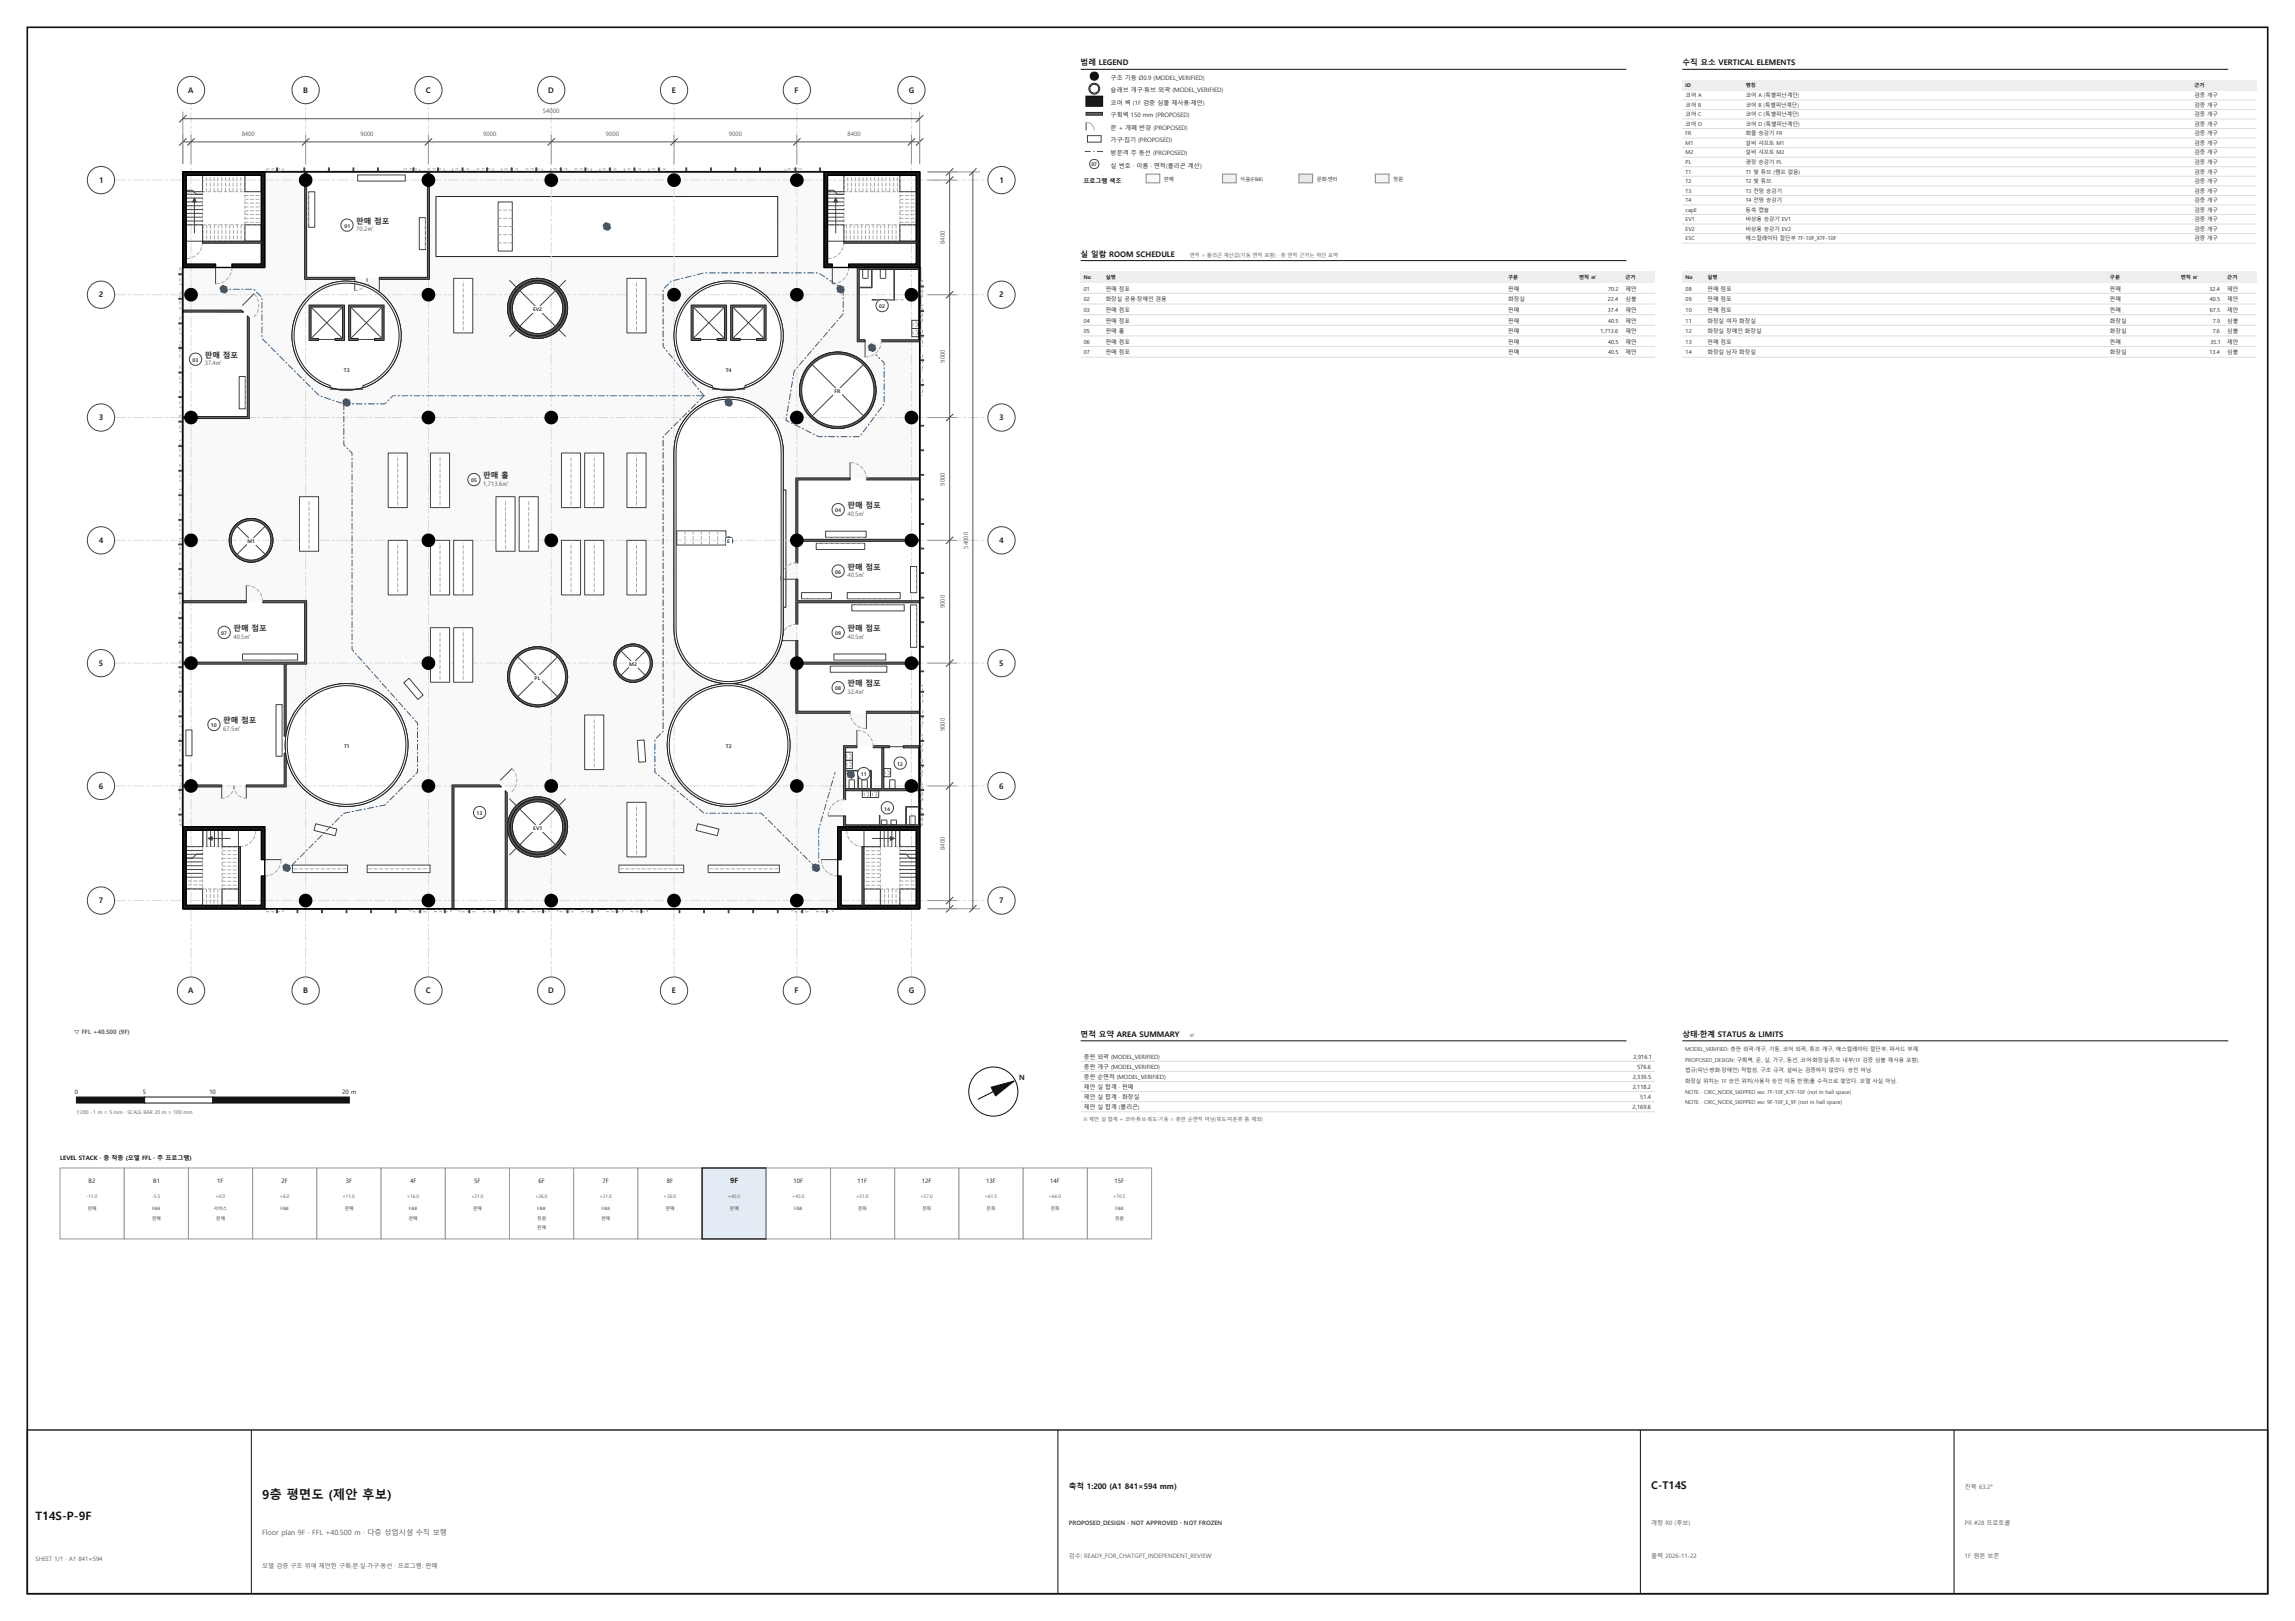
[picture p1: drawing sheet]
<svg xmlns="http://www.w3.org/2000/svg" width="841mm" height="594mm" viewBox="0 0 841 594" stroke-linecap="round" stroke-linejoin="round" font-family="sans-serif">
<defs><g id="words">
<text font-size="4.6" fill="#111" x="96.1" y="549.2">9층 평면도 (제안 후보)</text>
<text font-size="4.2" fill="#111" x="13" y="557">T14S-P-9F</text>
<text font-size="3.9" fill="#111" x="605.1" y="545.6">C-T14S</text>
<g font-size="2.8" fill="#111">
<text x="396" y="24">범례 LEGEND</text>
<text x="616.5" y="24">수직 요소 VERTICAL ELEMENTS</text>
<text x="396" y="94.1">실 일람 ROOM SCHEDULE</text>
<text x="396" y="380">면적 요약 AREA SUMMARY</text>
<text x="616.5" y="380">상태·한계 STATUS &amp; LIMITS</text>
<text x="391.7" y="545.6">축척 1:200 (A1 841×594 mm)</text>
</g>
<g font-size="2.8" fill="#222">
<text x="69" y="34">A</text>
<text x="111" y="34">B</text>
<text x="156.1" y="34">C</text>
<text x="200.9" y="34">D</text>
<text x="246.2" y="34">E</text>
<text x="291.2" y="34">F</text>
<text x="333" y="34">G</text>
<text x="36.3" y="67">1</text>
<text x="366.3" y="67">1</text>
<text x="130.5" y="82">판매 점포</text>
<text x="36.2" y="109">2</text>
<text x="366.2" y="109">2</text>
<text x="75" y="131.1">판매 점포</text>
<text x="36.2" y="154">3</text>
<text x="366.2" y="154">3</text>
<text x="177.1" y="175.2">판매 홀</text>
<text x="310.5" y="186.2">판매 점포</text>
<text x="36.2" y="199">4</text>
<text x="366.2" y="199">4</text>
<text x="310.5" y="208.7">판매 점포</text>
<text x="85.5" y="231.2">판매 점포</text>
<text x="310.5" y="231.2">판매 점포</text>
<text x="36.2" y="244">5</text>
<text x="366.2" y="244">5</text>
<text x="310.5" y="251.5">판매 점포</text>
<text x="81.8" y="265">판매 점포</text>
<text x="36.2" y="289">6</text>
<text x="366.2" y="289">6</text>
<text x="36.2" y="331">7</text>
<text x="366.2" y="331">7</text>
<text x="69" y="364">A</text>
<text x="111" y="364">B</text>
<text x="156.1" y="364">C</text>
<text x="200.9" y="364">D</text>
<text x="246.2" y="364">E</text>
<text x="291.2" y="364">F</text>
<text x="333" y="364">G</text>
</g>
<g font-size="2.6" fill="#111">
<text x="373.4" y="395.7">N</text>
<text x="267.6" y="433.5">9F</text>
</g>
<text font-size="2.6" fill="#555" x="96.1" y="562.4">Floor plan 9F · FFL +40.500 m · 다층 상업시설 수직 보행</text>
<g font-size="2.2" fill="#222">
<text x="407" y="29.2">구조 기둥 Ø0.9 (MODEL_VERIFIED)</text>
<text x="407" y="33.8">슬래브 개구·튜브 외곽 (MODEL_VERIFIED)</text>
<text x="407" y="38.4">코어 벽 (1F 검증 심볼 재사용·제안)</text>
<text x="407" y="43">구획벽 150 mm (PROPOSED)</text>
<text x="407" y="47.6">문 + 개폐 반경 (PROPOSED)</text>
<text x="407" y="52.2">가구·집기 (PROPOSED)</text>
<text x="407" y="56.8">방문객 주 동선 (PROPOSED)</text>
<text x="407" y="61.4">실 번호 · 이름 · 면적(폴리곤 계산)</text>
</g>
<g font-size="2.2" fill="#555">
<text x="198.9" y="41.5">54000</text>
<text x="88.6" y="50">8400</text>
<text x="132.1" y="50">9000</text>
<text x="177.1" y="50">9000</text>
<text x="222.1" y="50">9000</text>
<text x="267.1" y="50">9000</text>
<text x="310.6" y="50">8400</text>
<text x="130.5" y="84.8">70.2㎡</text>
<text x="346.3" y="89.4" transform="rotate(-90 346.3 89.4)">8400</text>
<text x="75" y="133.9">37.4㎡</text>
<text x="346.3" y="132.9" transform="rotate(-90 346.3 132.9)">9000</text>
<text x="177.1" y="178">1,713.6㎡</text>
<text x="346.3" y="177.9" transform="rotate(-90 346.3 177.9)">9000</text>
<text x="310.5" y="189">40.5㎡</text>
<text x="354.7" y="201.1" transform="rotate(-90 354.7 201.1)">54000</text>
<text x="310.5" y="211.5">40.5㎡</text>
<text x="346.3" y="222.9" transform="rotate(-90 346.3 222.9)">9000</text>
<text x="85.5" y="234">40.5㎡</text>
<text x="310.5" y="234">40.5㎡</text>
<text x="310.5" y="254.3">32.4㎡</text>
<text x="81.8" y="267.8">67.5㎡</text>
<text x="346.3" y="267.9" transform="rotate(-90 346.3 267.9)">9000</text>
<text x="346.3" y="311.4" transform="rotate(-90 346.3 311.4)">8400</text>
<text x="27" y="379">▽ FFL +40.500 (9F)</text>
<text x="720.1" y="545.6">진북 63.2°</text>
<text x="605.1" y="558.8">개정 R0 (후보)</text>
<text x="720.1" y="558.8">PR #28 프로토콜</text>
<text x="13" y="572">SHEET 1/1 · A1 841×594</text>
<text x="96.1" y="574.4">모델 검증 구조 위에 제안한 구획·문·실·가구·동선 · 프로그램: 판매</text>
<text x="391.7" y="570.8">검수: READY_FOR_CHATGPT_INDEPENDENT_REVIEW</text>
<text x="605.1" y="570.8">출력 2026-11-22</text>
<text x="720.1" y="570.8">1F 원본 보존</text>
</g>
<g font-size="2.2" fill="#111">
<text x="397" y="67">프로그램 색조</text>
<text x="27.4" y="400.8">0</text>
<text x="52.4" y="400.8">5</text>
<text x="76.7" y="400.8">10</text>
<text x="125.4" y="400.8">20 m</text>
<text x="22" y="425">LEVEL STACK · 층 적층 (모델 FFL · 주 프로그램)</text>
<text x="32.5" y="433.5">B2</text>
<text x="56.2" y="433.5">B1</text>
<text x="79.6" y="433.5">1F</text>
<text x="103.2" y="433.5">2F</text>
<text x="126.7" y="433.5">3F</text>
<text x="150.3" y="433.5">4F</text>
<text x="173.7" y="433.5">5F</text>
<text x="197.3" y="433.5">6F</text>
<text x="220.8" y="433.5">7F</text>
<text x="244.4" y="433.5">8F</text>
<text x="290.8" y="433.5">10F</text>
<text x="314.3" y="433.5">11F</text>
<text x="337.8" y="433.5">12F</text>
<text x="361.3" y="433.5">13F</text>
<text x="384.9" y="433.5">14F</text>
<text x="408.4" y="433.5">15F</text>
</g>
<text font-size="2.2" fill="#9b1c1c" x="391.7" y="558.8">PROPOSED_DESIGN · NOT APPROVED · NOT FROZEN</text>
<g font-size="2.1" fill="#222">
<text x="397.2" y="387.9">층판 외곽 (MODEL_VERIFIED)</text>
<text x="598.6" y="387.9">2,916.1</text>
<text x="397.2" y="391.6">층판 개구 (MODEL_VERIFIED)</text>
<text x="397.2" y="395.3">층판 순면적 (MODEL_VERIFIED)</text>
<text x="598.3" y="395.3">2,339.5</text>
<text x="599.9" y="391.6">576.6</text>
<text x="397.2" y="399">제안 실 합계 · 판매</text>
<text x="598.3" y="399">2,118.2</text>
<text x="397.2" y="402.7">제안 실 합계 · 화장실</text>
<text x="397.2" y="406.4">제안 실 합계 (폴리곤)</text>
<text x="598.3" y="406.4">2,169.6</text>
<text x="601.1" y="402.7">51.4</text>
</g>
<g font-size="2" fill="#222">
<text x="617.7" y="35.6">코어 A</text>
<text x="639.7" y="35.6">코어 A (특별피난계단)</text>
<text x="804.2" y="35.6">검증 개구</text>
<text x="617.7" y="39.1">코어 B</text>
<text x="639.7" y="39.1">코어 B (특별피난계단)</text>
<text x="804.2" y="39.1">검증 개구</text>
<text x="617.7" y="42.6">코어 C</text>
<text x="617.7" y="46.1">코어 D</text>
<text x="639.7" y="42.6">코어 C (특별피난계단)</text>
<text x="639.7" y="46.1">코어 D (특별피난계단)</text>
<text x="804.2" y="42.6">검증 개구</text>
<text x="804.2" y="46.1">검증 개구</text>
<text x="617.7" y="49.6">FR</text>
<text x="617.7" y="53.1">M1</text>
<text x="639.7" y="53.1">설비 샤프트 M1</text>
<text x="639.7" y="49.6">화물 승강기 FR</text>
<text x="804.2" y="49.6">검증 개구</text>
<text x="804.2" y="53.1">검증 개구</text>
<text x="617.7" y="56.6">M2</text>
<text x="639.7" y="56.6">설비 샤프트 M2</text>
<text x="804.2" y="56.6">검증 개구</text>
<text x="617.7" y="60.1">PL</text>
<text x="617.7" y="63.6">T1</text>
<text x="639.7" y="60.1">광장 승강기 PL</text>
<text x="639.7" y="63.6">T1 빛 튜브 (램프 없음)</text>
<text x="804.2" y="60.1">검증 개구</text>
<text x="804.2" y="63.6">검증 개구</text>
<text x="617.7" y="67.1">T2</text>
<text x="617.7" y="70.6">T3</text>
<text x="639.7" y="67.1">T2 빛 튜브</text>
<text x="639.7" y="70.6">T3 전망 승강기</text>
<text x="804.2" y="67.1">검증 개구</text>
<text x="804.2" y="70.6">검증 개구</text>
<text x="617.7" y="74.1">T4</text>
<text x="617.7" y="77.6">capE</text>
<text x="639.7" y="77.6">동측 캡슐</text>
<text x="639.7" y="74.1">T4 전망 승강기</text>
<text x="804.2" y="74.1">검증 개구</text>
<text x="804.2" y="77.6">검증 개구</text>
<text x="617.7" y="81.1">EV1</text>
<text x="639.7" y="81.1">비상용 승강기 EV1</text>
<text x="804.2" y="81.1">검증 개구</text>
<text x="617.7" y="84.6">EV2</text>
<text x="617.7" y="88.1">ESC</text>
<text x="639.7" y="88.1">에스컬레이터 절단부 7F-10F_X7F-10F</text>
<text x="639.7" y="84.6">비상용 승강기 EV2</text>
<text x="804.2" y="84.6">검증 개구</text>
<text x="804.2" y="88.1">검증 개구</text>
<text x="397.2" y="106.5">01</text>
<text x="405.2" y="106.5">판매 점포</text>
<text x="552.7" y="106.5">판매</text>
<text x="589.3" y="106.5">70.2</text>
<text x="595.7" y="106.5">제안</text>
<text x="617.7" y="106.5">08</text>
<text x="625.7" y="106.5">판매 점포</text>
<text x="773.2" y="106.5">판매</text>
<text x="809.7" y="106.5">32.4</text>
<text x="816.2" y="106.5">제안</text>
<text x="397.2" y="110.4">02</text>
<text x="405.2" y="110.4">화장실 공용·장애인 겸용</text>
<text x="552.7" y="110.4">화장실</text>
<text x="589.2" y="110.4">22.4</text>
<text x="595.7" y="110.4">심볼</text>
<text x="617.7" y="110.4">09</text>
<text x="625.7" y="110.4">판매 점포</text>
<text x="773.2" y="110.4">판매</text>
<text x="809.8" y="110.4">40.5</text>
<text x="816.2" y="110.4">제안</text>
<text x="397.2" y="114.3">03</text>
<text x="397.2" y="118.2">04</text>
<text x="405.2" y="114.3">판매 점포</text>
<text x="405.2" y="118.2">판매 점포</text>
<text x="552.7" y="114.3">판매</text>
<text x="552.7" y="118.2">판매</text>
<text x="589.2" y="114.3">37.4</text>
<text x="589.3" y="118.2">40.5</text>
<text x="595.7" y="114.3">제안</text>
<text x="595.7" y="118.2">제안</text>
<text x="617.7" y="114.3">10</text>
<text x="617.7" y="118.2">11</text>
<text x="625.7" y="114.3">판매 점포</text>
<text x="625.7" y="118.2">화장실 여자 화장실</text>
<text x="773.2" y="114.3">판매</text>
<text x="773.2" y="118.2">화장실</text>
<text x="809.8" y="114.3">67.5</text>
<text x="810.9" y="118.2">7.9</text>
<text x="816.2" y="114.3">제안</text>
<text x="816.2" y="118.2">심볼</text>
<text x="397.2" y="122.1">05</text>
<text x="397.2" y="126">06</text>
<text x="405.2" y="122.1">판매 홀</text>
<text x="405.2" y="126">판매 점포</text>
<text x="552.7" y="122.1">판매</text>
<text x="552.7" y="126">판매</text>
<text x="586.5" y="122.1">1,713.6</text>
<text x="589.3" y="126">40.5</text>
<text x="595.7" y="122.1">제안</text>
<text x="595.7" y="126">제안</text>
<text x="617.7" y="122.1">12</text>
<text x="617.7" y="126">13</text>
<text x="625.7" y="122.1">화장실 장애인 화장실</text>
<text x="625.7" y="126">판매 점포</text>
<text x="773.2" y="122.1">화장실</text>
<text x="773.2" y="126">판매</text>
<text x="810" y="126">35.1</text>
<text x="810.8" y="122.1">7.6</text>
<text x="816.2" y="126">제안</text>
<text x="816.2" y="122.1">심볼</text>
<text x="397.2" y="129.9">07</text>
<text x="405.2" y="129.9">판매 점포</text>
<text x="552.7" y="129.9">판매</text>
<text x="589.3" y="129.9">40.5</text>
<text x="595.7" y="129.9">제안</text>
<text x="617.7" y="129.9">14</text>
<text x="625.7" y="129.9">화장실 남자 화장실</text>
<text x="773.2" y="129.9">화장실</text>
<text x="809.7" y="129.9">13.4</text>
<text x="816.2" y="129.9">심볼</text>
</g>
<g font-size="2" fill="#333">
<text x="617.5" y="385.2">MODEL_VERIFIED: 층판 외곽·개구, 기둥, 코어 외곽, 튜브 개구, 에스컬레이터 절단부, 파사드 부재.</text>
<text x="617.5" y="389.1">PROPOSED_DESIGN: 구획벽, 문, 실, 가구, 동선, 코어·화장실·튜브 내부(1F 검증 심볼 재사용 포함).</text>
<text x="617.5" y="393">법규(피난·방화·장애인) 적합성, 구조 규격, 설비는 검증하지 않았다. 승인 아님.</text>
<text x="617.5" y="396.9">화장실 위치는 1F 승인 위치(사용자 승인 이동 반영)를 수직으로 쌓았다. 모델 사실 아님.</text>
<text x="617.5" y="400.8">NOTE · CIRC_NODE_SKIPPED esc 7F-10F_X7F-10F (not in hall space)</text>
<text x="617.5" y="404.7">NOTE · CIRC_NODE_SKIPPED esc 9F-10F_E_9F (not in hall space)</text>
</g>
<g font-size="1.9" fill="#111">
<text x="617.7" y="31.8">ID</text>
<text x="639.7" y="31.8">명칭</text>
<text x="804.2" y="31.8">근거</text>
<text x="397.2" y="102.3">No</text>
<text x="405.2" y="102.3">실명</text>
<text x="552.7" y="102.3">구분</text>
<text x="578.7" y="102.3">면적 ㎡</text>
<text x="595.7" y="102.3">근거</text>
<text x="617.7" y="102.3">No</text>
<text x="625.7" y="102.3">실명</text>
<text x="773.2" y="102.3">구분</text>
<text x="799.2" y="102.3">면적 ㎡</text>
<text x="816.2" y="102.3">근거</text>
</g>
<g font-size="1.9" fill="#333">
<text x="399.9" y="60.8">07</text>
<text x="126.2" y="83.5">01</text>
<text x="322.2" y="113">02</text>
<text x="195.3" y="114">EV2</text>
<text x="70.6" y="132.6">03</text>
<text x="126" y="136.4">T3</text>
<text x="265.9" y="136.4">T4</text>
<text x="305.8" y="144">FR</text>
<text x="172.6" y="176.7">05</text>
<text x="306.1" y="187.7">04</text>
<text x="90.7" y="199">M1</text>
<text x="266.5" y="199">E</text>
<text x="306.1" y="210.3">06</text>
<text x="81.1" y="232.8">07</text>
<text x="306.1" y="232.8">09</text>
<text x="230.6" y="244">M2</text>
<text x="195.9" y="249">PL</text>
<text x="306.1" y="253">08</text>
<text x="77.3" y="266.5">10</text>
<text x="126.1" y="274">T1</text>
<text x="266" y="274">T2</text>
<text x="328.8" y="280.6">12</text>
<text x="315.5" y="284.5">11</text>
<text x="174.6" y="298.8">13</text>
<text x="324" y="297">14</text>
<text x="195.4" y="304">EV1</text>
</g>
<g font-size="1.9" fill="#222">
<text x="426.5" y="66.4">판매</text>
<text x="454.5" y="66.4">식음(F&amp;B)</text>
<text x="482.5" y="66.4">문화·엔터</text>
<text x="510.5" y="66.4">정원</text>
</g>
<g font-size="1.9" fill="#555">
<text x="436" y="94.1">면적 = 폴리곤 계산값(기둥 면적 포함) · 층 면적 근거는 하단 요약</text>
<text x="436" y="380">㎡</text>
<text x="28" y="408.2">1:200 · 1 m = 5 mm · SCALE BAR 20 m = 100 mm</text>
<text x="397" y="410.8">※ 제안 실 합계 + 코어·튜브·복도·기둥 = 층판 순면적 아님(복도·미분류 틈 제외)</text>
</g>
<g font-size="1.8" fill="#555">
<text x="31.7" y="439">-11.0</text>
<text x="55.8" y="439">-5.5</text>
<text x="79" y="439">+0.0</text>
<text x="102.5" y="439">+6.0</text>
<text x="125.5" y="439">+11.0</text>
<text x="149.1" y="439">+16.0</text>
<text x="172.6" y="439">+21.0</text>
<text x="196.1" y="439">+26.0</text>
<text x="219.7" y="439">+31.0</text>
<text x="243.2" y="439">+36.0</text>
<text x="266.8" y="439">+40.5</text>
<text x="290.3" y="439">+45.0</text>
<text x="313.8" y="439">+51.0</text>
<text x="337.3" y="439">+57.0</text>
<text x="360.9" y="439">+61.5</text>
<text x="384.4" y="439">+66.0</text>
<text x="407.9" y="439">+70.5</text>
</g>
<g font-size="1.6" fill="#333">
<text x="32.2" y="443.5">판매</text>
<text x="55.7" y="443.5">F&amp;B</text>
<text x="78.4" y="443.5">서비스</text>
<text x="102.8" y="443.5">F&amp;B</text>
<text x="126.3" y="443.5">판매</text>
<text x="149.8" y="443.5">F&amp;B</text>
<text x="173.4" y="443.5">판매</text>
<text x="196.9" y="443.5">F&amp;B</text>
<text x="220.4" y="443.5">F&amp;B</text>
<text x="244" y="443.5">판매</text>
<text x="267.5" y="443.5">판매</text>
<text x="291" y="443.5">F&amp;B</text>
<text x="314.5" y="443.5">문화</text>
<text x="338" y="443.5">문화</text>
<text x="361.5" y="443.5">문화</text>
<text x="385.1" y="443.5">문화</text>
<text x="408.7" y="443.5">F&amp;B</text>
<text x="55.7" y="447">판매</text>
<text x="79.2" y="447">판매</text>
<text x="149.8" y="447">판매</text>
<text x="196.9" y="447">정원</text>
<text x="220.4" y="447">판매</text>
<text x="408.7" y="447">정원</text>
<text x="196.9" y="450.5">판매</text>
</g>
</g></defs>
<path d="M10 10h821v574h-821z" fill="none" stroke="#111" stroke-width=".6"/>
<g fill="#fff">
<path d="M112 63h45v39h-45z" fill-rule="evenodd"/>
<path d="M67 114h24v39h-24z" fill-rule="evenodd"/>
<path d="M292 175.5h45v22.5h-45z" fill-rule="evenodd"/>
</g>
<path d="M97 63h15l.1 39h44.8l.1-39h145v34.9l12.3 .1-.2 .4 .1 26.7 .3 .2h22.5v147.9h-27.5l-.4 .2v29.2l.2 .4-2.3 .1v29.9h-240l30-.1v-29.9h-30v-205h30zM292 175.5v85.4l44.9 .1 .1-85.4zM293 143a14 14 0 0 0 28 0 14 14 0 0 0-28 0zM244.5 273a22.5 22.5 0 0 0 45 0 22.5 22.5 0 0 0-45 0zM252.9 151.4l-2.5 3-1.9 3.4-1.1 3.8-.4 3.9v65l.4 3.9 .5 1.9 .6 1.9 1.9 3.4a20.2 20.2 0 0 0 18.6 8.8l1.9-.3 3.7-1.1 1.8-.8 3.3-2.2a20 20 0 0 0 5.8-7.8l1.4-5.7 .1-10 1-.1v-42.7l-1-.2-.1-16-.7-3.8-.7-1.8-.9-1.8-2.1-3.3-2.8-2.8-3.3-2.1-1.7-.9-3.8-1.1-3.9-.4-3.9 .4-1.9 .5-1.9 .6-3.4 1.9zM247 123a20 20 0 0 0 39.9 0 20 20 0 0 0-39.9 0zM159.8 72.1l.1 21.9 125.1-.1-.1-21.9zM225 243a7 7 0 0 0 14 0 7 7 0 0 0-14 0zM186 113a11 11 0 0 0 22 0 11 11 0 0 0-22 0zM186 248a11 11 0 0 0 22 0 11 11 0 0 0-22 0zM186 303a11 11 0 0 0 22 0 11 11 0 0 0-22 0zM166.1 288l-.1 44.9 19.4 .1 .1-44.9zM104.5 273a22.5 22.5 0 0 0 45 0 22.5 22.5 0 0 0-45 0zM107 123a20 20 0 0 0 40 0 20 20 0 0 0-40 0zM67 220.5v67.4l37.4 .1 .1-45 7.5-.1v-22.3zM84 198a8 8 0 0 0 16 0 8 8 0 0 0-16 0zM67 114v38.9l23.9 .1 .1-38.9z" fill-rule="evenodd" fill="#f9f9f9"/>
<g fill="#fff">
<path d="M292 198h45v22.5h-45z" fill-rule="evenodd"/>
<path d="M67 220.5h45v22.5h-45z" fill-rule="evenodd"/>
<path d="M292 243h45v18h-45z" fill-rule="evenodd"/>
<path d="M292 220.5h45v22.5h-45z" fill-rule="evenodd"/>
<path d="M67 243h37.5v45h-37.5z" fill-rule="evenodd"/>
<path d="M166 288h19.5v45h-19.5z" fill-rule="evenodd"/>
</g>
<g fill="none" stroke="#222" stroke-width=".37">
<path d="M159.8 72h125.2v22h-125.2zM252.9 151.4a20 20 0 0 1 21.8-4.4 20 20 0 0 1 12.3 18.5v14h1v43h-1v4a23 23 0 0 1-2.9 14.3 20 20 0 0 1-22.4 9 20 20 0 0 1-14.7-19.3v-65a20 20 0 0 1 5.9-14.1z"/>
<circle cx="197" cy="113" r="11"/>
<circle cx="127" cy="123" r="20"/>
<circle cx="267.1" cy="123" r="20"/>
<circle cx="307" cy="143" r="14"/>
<circle cx="92" cy="198" r="8"/>
<circle cx="197" cy="248" r="11"/>
<circle cx="232" cy="243" r="7"/>
<circle cx="127" cy="272.9" r="22.5"/>
<circle cx="267" cy="273" r="22.5"/>
<circle cx="197" cy="303" r="11"/>
</g>
<g fill="none" stroke="#dcdcdc" stroke-width=".37" stroke-dasharray="4 1 .8 1">
<path d="M42 66h320M42 108h320M42 153h320M42 198h320M42 243h320M42 288h320M42 330h320M70 358v-320M112 358v-320M157 358v-320M202 358v-320M247 358v-320"/>
<path d="M292 358v-320M334 358v-320"/>
</g>
<path d="M131.1 64.1h17.4v2.3h-17.4zM113.1 70.3h2.3v13h-2.3zM153.6 79.8h2.3v11.7h-2.3z" fill-rule="evenodd" fill="#fff" stroke="#444" stroke-width=".37"/>
<path d="M113.1 70.8v12M148 64.1h-16.4M155.9 91v-10.7" fill="none" stroke="#aaa" stroke-width=".37" stroke-dasharray="1.2 .8"/>
<path d="M87.6 138h2.3v11.8h-2.3z" fill-rule="evenodd" fill="#fff" stroke="#444" stroke-width=".37"/>
<path d="M89.9 149.3v-10.8" fill="none" stroke="#aaa" stroke-width=".37" stroke-dasharray="1.2 .8"/>
<path d="M302.5 194.7h14.9v2.2h-14.9z" fill-rule="evenodd" fill="#fff" stroke="#444" stroke-width=".37"/>
<path d="M303 196.9h13.9" fill="none" stroke="#aaa" stroke-width=".37" stroke-dasharray="1.2 .8"/>
<path d="M107.2 317v2.8h20.1v-2.8zM134.5 317v2.8h23.1v-2.8zM226.8 317v2.8h23.7v-2.8zM259.5 317v2.8h26.1v-2.8zM109.7 182v20h7v-20zM142.2 198v20h7v-20zM142.2 166v20h7v-20zM157.7 230v20h7v-20zM166.2 230v20h7v-20zM157.7 198v20h7v-20zM166.2 198v20h7v-20zM157.7 166v20h7v-20zM166.2 102v20h7v-20zM181.7 182v20h7v-20zM190.2 182v20h7v-20zM214.2 262v20h7v-20zM205.7 198v20h7v-20zM214.2 198v20h7v-20zM205.7 166v20h7v-20zM214.2 166v20h7v-20zM229.7 294v20h7v-20zM229.7 198v20h7v-20zM229.7 166v20h7v-20zM229.7 102v20h7v-20zM148 250.2l5.1 6.1 1.9-1.6-5.1-6.1zM115.7 301.9l-.6 2.4 7.7 1.9 .6-2.4zM233.6 271.3l.5 8 2.5-.2-.6-7.9zM255.7 301.9l-.6 2.4 7.7 1.9 .6-2.4z" fill-rule="evenodd" fill="#fff" stroke="#444" stroke-width=".37"/>
<g fill="none" stroke="#aaa" stroke-width=".37" stroke-dasharray="1.2 .8">
<path d="M169.7 121v-18M233.2 121v-18M145.7 185v-18M161.2 185v-18M209.2 185v-18M217.7 185v-18M233.2 185v-18M113.2 201v-18M145.7 217v-18M161.2 217v-18M169.7 217v-18M185.2 201v-18"/>
<path d="M193.7 201v-18M209.2 217v-18M217.7 217v-18M233.2 217v-18M161.2 249v-18M169.7 249v-18M217.7 281v-18M107.7 318.4h19.1M135 318.4h22.1M227.3 318.4h22.7M233.2 313v-18M260 318.4h25.1"/>
</g>
<path d="M333.7 207.6h2.2v9.6h-2.2zM299.1 199.1h17.8v2.3h-17.8zM293.7 217.1h11v2.3h-11zM310.5 217.1h19.4v2.3h-19.4z" fill-rule="evenodd" fill="#fff" stroke="#444" stroke-width=".37"/>
<path d="M316.4 199.1h-16.8M294.2 219.4h10M311 219.4h18.4M335.9 216.7v-8.6" fill="none" stroke="#aaa" stroke-width=".37" stroke-dasharray="1.2 .8"/>
<path d="M88.9 239.7h20.2v2.2h-20.2z" fill-rule="evenodd" fill="#fff" stroke="#444" stroke-width=".37"/>
<path d="M89.4 241.9h19.2" fill="none" stroke="#aaa" stroke-width=".37" stroke-dasharray="1.2 .8"/>
<path d="M304.2 244.1h20.8v2.3h-20.8z" fill-rule="evenodd" fill="#fff" stroke="#444" stroke-width=".37"/>
<path d="M324.5 244.1h-19.8" fill="none" stroke="#aaa" stroke-width=".37" stroke-dasharray="1.2 .8"/>
<path d="M333.7 221.7h2.2v15.5h-2.2zM312.1 221.6h19.3v2.2h-19.3zM305.6 239.7h19v2.2h-19z" fill-rule="evenodd" fill="#fff" stroke="#444" stroke-width=".37"/>
<path d="M330.9 221.6h-18.3M335.9 236.7v-14.5M306.1 241.9h18" fill="none" stroke="#aaa" stroke-width=".37" stroke-dasharray="1.2 .8"/>
<path d="M101.1 258.2h2.3v18.9h-2.3zM68.1 267.5h2.3v9.4h-2.3z" fill-rule="evenodd" fill="#fff" stroke="#444" stroke-width=".37"/>
<g fill="none" stroke="#aaa" stroke-width=".37" stroke-dasharray="1.2 .8">
<path d="M75.6 70.2v-6M77 70.2v-6M78.4 70.2v-6M79.8 70.2v-6M81.2 70.2v-6M82.6 70.2v-6M84 70.2v-6M85.4 70.2v-6M86.8 70.2v-6M88.2 70.2v-6M89.6 70.2v-6M89.8 71.6h6"/>
<path d="M89.8 73h6M89.8 74.4h6M89.8 75.8h6M89.8 77.2h6M89.8 78.6h6M182.5 77h5.2M74.4 82.4v6M75.7 82.4v6M77.1 82.4v6M78.5 82.4v6M79.9 82.4v6M81.3 82.4v6"/>
<path d="M82.7 82.4v6M84.1 82.4v6M85.6 82.4v6M87 82.4v6M88.4 82.4v6M89.8 80h6M89.8 81.4h6M182.5 89h5.2M182.5 86h5.2M182.5 83h5.2M182.5 80h5.2M251 199.7v-5.2"/>
<path d="M254 199.7v-5.2M257 199.7v-5.2M260 199.7v-5.2M263 199.7v-5.2M68.1 268v8.4M103.4 276.6v-17.9"/>
</g>
<g fill="none" stroke="#444" stroke-width=".37">
<path d="M68.2 64.2h6v6h-6zM68.2 69.7h2.3l1.5 1.5h2.2M68.2 79.6h6M68.2 78.2h6M68.2 76.8h6M68.2 75.4h6M68.2 74h6M68.2 72.6h6M68.2 71.2h6M71.2 74v11.4M89.8 64.2h6v6h-6zM182.5 74h5.2v18h-5.2z"/>
<path d="M68.2 82.4h6v6h-6zM68.2 81h6M89.8 82.4h6v6h-6zM316.2 98.8l1.9 .1-.1 3.1-1.8-.1zM322.6 98.8l1.9 .1v3.1l-1.9-.1zM334.1 117.4h2.5v3h-2.5zM334.1 120.4h2.5v3h-2.5zM248 194.5h18v5.2h-18zM309.9 278.6h2.5v3h-2.5zM309.9 275.6h2.5v3h-2.5zM311.2 285.8l1.9 .1-.1 3.1-1.8-.1zM315.9 285.8l1.9 .1-.1 3.1-1.8-.1z"/>
<path d="M316 289.8h3v2.5h-3zM319 289.8h3v2.5h-3zM323.9 281.6h2.5v3h-2.5zM326.1 285.8l1.9 .1-.1 3.1-1.9-.1zM333.4 299.1h1.9l-.1 3.1-1.8-.1zM323.1 300.5h1.8l.1 1.7h-1.9zM326.6 300.5h1.8l.1 1.7h-1.9z"/>
</g>
<g fill="none" stroke="#aaa" stroke-width=".37" stroke-dasharray="1.2 .8" stroke-linecap="butt">
<path d="M68.2 70.2h6v12.2h-6zM74.2 64.2h15.6v6h-15.6zM89.8 70.2h6v12.2h-6zM74.2 82.4h15.6v6h-15.6z"/>
<circle cx="335.4" cy="118.9" r=".85"/>
<circle cx="335.4" cy="121.9" r=".85"/>
<circle cx="311.1" cy="277.1" r=".85"/>
<circle cx="311.1" cy="280.1" r=".85"/>
<circle cx="317.5" cy="291" r=".85"/>
<circle cx="320.5" cy="291" r=".85"/>
<circle cx="325.1" cy="283.1" r=".85"/>
</g>
<path d="M71.2 72.5l.7 1.5h-1.3z" fill="#333" stroke="#444" stroke-width=".37"/>
<path d="M303.2 70.2h6v12.2h-6zM309.2 64.2h20.6v6h-20.6zM329.8 70.2h6v12.2h-6zM309.2 82.4h20.6v6h-20.6z" fill="none" stroke="#aaa" stroke-width=".37" stroke-dasharray="1.2 .8" stroke-linecap="butt"/>
<g fill="none" stroke="#444" stroke-width=".37">
<path d="M303.2 64.2h6v6h-6zM303.2 69.7h2.3l1.5 1.5h2.2M303.2 79.6h6M303.2 78.2h6M303.2 76.8h6M303.2 75.4h6M303.2 74h6M303.2 72.6h6M303.2 71.2h6M306.2 74v11.4M329.8 64.2h6v6h-6zM303.2 82.4h6v6h-6z"/>
<path d="M303.2 81h6M329.8 82.4h6v6h-6z"/>
</g>
<g fill="none" stroke="#aaa" stroke-width=".37" stroke-dasharray="1.2 .8">
<path d="M310.6 70.2v-6M312 70.2v-6M313.5 70.2v-6M314.8 70.2v-6M316.3 70.2v-6M317.7 70.2v-6M319.1 70.2v-6M320.5 70.2v-6M321.9 70.2v-6M323.3 70.2v-6M324.7 70.2v-6M326 70.2v-6"/>
<path d="M327.4 70.2v-6M328.8 70.2v-6M329.8 71.6h6M329.8 73h6M329.8 74.4h6M329.8 75.9h6M329.8 77.3h6M329.8 78.7h6M310.2 82.4v6M311.6 82.4v6M313 82.4v6M314.4 82.4v6"/>
<path d="M315.8 82.4v6M317.2 82.4v6M318.6 82.4v6M320 82.4v6M321.4 82.4v6M322.8 82.4v6M324.2 82.4v6M325.6 82.4v6M327 82.4v6M328.4 82.4v6M329.8 80.1h6M329.8 81.5h6"/>
</g>
<path d="M306.2 72.5l.7 1.5h-1.3z" fill="#333" stroke="#444" stroke-width=".37"/>
<path d="M316.6 310.2h6v15.6h-6zM322.6 304.2h7.2v6h-7.2zM329.8 310.2h6v15.6h-6zM322.6 325.8h7.2v6h-7.2z" fill="none" stroke="#aaa" stroke-width=".37" stroke-dasharray="1.2 .8" stroke-linecap="butt"/>
<g fill="none" stroke="#444" stroke-width=".37">
<path d="M316.6 304.2h6v6h-6zM319.6 307.2h6.7M324 304.2v6M325.4 304.2v6M326.8 304.2v6M328.2 304.2v6M329.6 304.2v6M329.8 304.2h6v6h-6zM329.8 311.6h6M329.8 314.4h6M329.8 315.8h6M329.8 317.2h6"/>
<path d="M329.8 318.6h6M335.8 313h-6h2.2l1.5 1.5h2.3M316.6 325.8h6v6h-6zM329.8 325.8h6v6h-6zM329.8 320h6M329.8 321.4h6"/>
</g>
<g fill="none" stroke="#aaa" stroke-width=".37" stroke-dasharray="1.2 .8">
<path d="M322.6 318.8h-6M322.6 317.4h-6M322.6 316h-6M322.6 314.6h-6M322.6 313.2h-6M322.6 311.8h-6M322.6 310.4h-6M322.6 324.4h-6M322.6 323h-6M322.6 321.6h-6M322.6 320.2h-6M322.8 325.8v6"/>
<path d="M324.2 325.8v6M325.6 325.8v6M327 325.8v6M328.4 325.8v6M329.8 322.8h6M329.8 324.2h6M329.8 325.6h6"/>
</g>
<path d="M326.3 306.6l1.5 .6-1.5 .7z" fill="#333" stroke="#444" stroke-width=".37"/>
<path d="M68.2 310.2h6v15.6h-6zM74.2 304.2h7.2v6h-7.2zM81.4 310.2h6v15.6h-6zM74.2 325.8h7.2v6h-7.2z" fill="none" stroke="#aaa" stroke-width=".37" stroke-dasharray="1.2 .8" stroke-linecap="butt"/>
<g fill="none" stroke="#444" stroke-width=".37">
<path d="M68.2 304.2h6v6h-6zM68.2 311.6h6M68.2 313h6M68.2 314.4h6M68.2 315.8h6M68.2 317.2h6M68.2 318.6h6M74.2 313h-2.2l-1.5 1.5h-2.3M74.4 304.2v6M75.8 304.2v6M77.2 304.2v6M77.7 307.2h6.7"/>
<path d="M78.6 304.2v6M80 304.2v6M81.4 304.2h6v6h-6zM68.2 325.8h6v6h-6zM68.2 320h6M68.2 321.4h6M81.4 325.8h6v6h-6z"/>
</g>
<g fill="none" stroke="#aaa" stroke-width=".37" stroke-dasharray="1.2 .8">
<path d="M81.4 318.8h6M81.4 317.4h6M81.4 316h6M81.4 314.6h6M81.4 313.2h6M81.4 311.8h6M81.4 310.4h6M74.2 322.8h-6M74.2 324.2h-6M74.2 325.6h-6M75.6 325.8v6M77 325.8v6"/>
<path d="M78.4 325.8v6M79.8 325.8v6M81.2 325.8v6M81.4 324.4h6M81.4 323h6M81.4 321.6h6M81.4 320.2h6"/>
</g>
<path d="M76.2 307.2l1.5-.6v1.3z" fill="#333" stroke="#444" stroke-width=".37"/>
<g fill="#666" stroke="#222" stroke-width=".37">
<path d="M291.6 234.8h.8v7.8h44.6v.8h-44.6v17.2h19.1v.8h-19.9zM291.6 212.2h.8v7.9h44.6v.8h-44.6v7.9h-.8zM291.6 175.1h19.9v.8h-19.1v21.7h44.6v.8h-44.6v7.8h-.8zM317.5 175.1h19.5v.8h-19.5zM317.5 260.6h19.5v.8h-19.5zM165.6 287.6h17.4l.8 .8h-17.4v44.6h-.8zM185.1 289.7l.8 .8v42.5h-.8zM111.6 63h.8v38.6h17.6v.8h-18.4zM156.6 63h.8v39.4h-18.4v-.8h17.6zM67 242.6h44.6v-21.7h-15.3v-.8h16.1v23.3h-7.5v26.4h-.8v-26.4h-37.1zM67 220.1h23.3v.8h-23.3zM90.3 287.6h13.8v-11.6h.8v12.4h-14.6zM67 287.6h14.3v.8h-14.3zM67 113.6h21.5l.7 .8h-22.2zM90.6 115.8l.8 .7v36.9h-24.4v-.8h23.6z" fill-rule="evenodd"/>
<path d="M314.1 98h23.3v27.2h-14.4v-.7h13.6v-25.7h-21.7v25.7h2.1v.7h-2.9z" fill-rule="evenodd"/>
</g>
<g fill="#888" stroke="#444" stroke-width=".37">
<path d="M319.4 98.8h.2v6.7h-.2z" fill-rule="evenodd"/>
<path d="M314.9 105.3h4.5v.2h-4.5z" fill-rule="evenodd"/>
<path d="M327.6 98.8h.2v11.1h-.2z" fill-rule="evenodd"/>
<path d="M319.6 109.7h1.5v.2h-1.5z" fill-rule="evenodd"/>
<path d="M326.1 109.7h1.5v.2h-1.5z" fill-rule="evenodd"/>
</g>
<g fill="#666" stroke="#222" stroke-width=".37">
<path d="M331 273.2h6.4v29.8h-28.3v-4h.8v3.3h26.7v-28.3h-5.6zM320 273.2h6v.8h-6zM309.1 273.2h4.9v.8h-4.1v19h-.8z" fill-rule="evenodd"/>
<path d="M323.1 274h.8v15h12.7v.8h-26.7v-.8h13.2z" fill-rule="evenodd"/>
</g>
<g fill="#888" stroke="#444" stroke-width=".37">
<path d="M322.3 298.8h.1v3.5h-.1z" fill-rule="evenodd"/>
<path d="M331.9 295.6h.2v6.7h-.2z" fill-rule="evenodd"/>
<path d="M332.1 295.6h4.5v.2h-4.5z" fill-rule="evenodd"/>
<path d="M314.4 282.3h.2v6.7h-.2z" fill-rule="evenodd"/>
<path d="M309.9 282.3h4.5v.2h-4.5z" fill-rule="evenodd"/>
<path d="M319.1 282.3h.2v6.7h-.2z" fill-rule="evenodd"/>
<path d="M314.6 282.3h4.5v.2h-4.5z" fill-rule="evenodd"/>
</g>
<g fill="none" stroke="#444" stroke-width=".37">
<path d="M97 62.8h205v.2h-195h-10zM147 62.9h.1M66.8 98h.2v205h-.2zM68.2 88.8v6M79 98v6M303.2 88.8v6M305 98v6M337 98h.2v205h-.2zM93.1 107.6l-4.2 4.3M130 102v4.5M139 102v4.5M321.1 109.9h5"/>
<path d="M116.8 124.4h6M131.2 124.4h6M256.8 124.4h6M271.3 124.4h6M317 124.9v6M121 142.6h12M261 142.6h12M311.5 169.5v6M90.3 214.5v6M286 212.2h6M286 234.8h6M337.1 250.5h.1"/>
<path d="M314 267.6v6M317.5 261v6M326 273.6h5M81.3 288v4.5M90.3 288v4.5M187.6 281.6l-4.2 4.3M303.5 299h6M87.8 304.2h6M97 315h6M301 315h6M310.2 304.2h6M97 333h210v.2h-210z"/>
</g>
<g fill="none" stroke="#aaa" stroke-width=".37" stroke-dasharray="1.2 .8">
<path d="M74.2 88.8a6 6 0 0 1-6 6M85 98a6 6 0 0 1-6 6M309.2 88.8a6 6 0 0 1-6 6M311 98a6 6 0 0 1-6 6M93.1 116.1a6 6 0 0 0 0-8.5M134.5 102a4.5 4.5 0 0 0 4.5 4.5M134.5 102a4.5 4.5 0 0 1-4.5 4.5M326.1 109.9h5M323 124.9a6 6 0 0 1-6 6M317.5 175.5a6 6 0 0 0-6-6M292 206.2a6 6 0 0 0-6 6M96.3 220.5a6 6 0 0 0-6-6"/>
<path d="M292 228.8a6 6 0 0 0-6 6M311.5 261a6 6 0 0 0 6 6M320 273.6a6 6 0 0 0-6-6M331 274.3h5M85.7 288a4.5 4.5 0 0 0 4.6 4.5M85.7 288a4.5 4.5 0 0 1-4.4 4.5M187.6 290.1a6 6 0 0 0 0-8.5M309.5 293a6 6 0 0 0-6 6M87.8 310.2a6 6 0 0 0 6-6M316.2 310.2a6 6 0 0 1-6-6M97 321a6 6 0 0 0 6-6M307 321a6 6 0 0 1-6-6"/>
</g>
<g fill="none" stroke="#aaa" stroke-width=".37" stroke-dasharray="1.2 .8" stroke-linecap="butt">
<path d="M97.7 61.9h6.1v.9h-6zM147.7 61.9h6.1v.9h-6zM156.8 61.9h6v.9h-6.1zM165.7 61.9h6.1l-.1 .9h-5.9zM174.8 61.9h6v.9h-6zM183.7 61.9h6v.9h-5.9zM192.8 61.9h6v.9h-6zM201.8 61.9h6v.9h-6zM210.8 61.9h5.9l.1 .9h-6zM219.8 61.9h6v.9h-6zM228.8 61.9h6v.9h-6.1zM237.8 61.9h6v.9h-6.1z"/>
<path d="M287.8 61.9h6v.9h-6zM65.9 98.2h.9v6.1l-.9-.1zM65.9 116.3l.9-.1v6h-.9zM65.9 107.2h.9v6.1l-.9-.1zM337.2 102.8h.9v6h-.9zM337.2 111.7l.9 .1v6h-.9zM65.9 134.3l.9-.1v6h-.9zM65.9 125.3l.9-.1v6h-.9zM337.2 129.8h.9v6h-.9zM337.2 138.7l.9 .1v6h-.9zM337.2 120.8h.9v6h-.9zM65.9 152.3h.9v5.9h-.9z"/>
<path d="M65.9 143.2l.9 .1v5.9l-.9 .1zM65.9 179.2h.9v6.1l-.9-.1zM65.9 170.2l.9 .1v6h-.9zM65.9 161.2h.9v6l-.9 .1zM65.9 197.2h.9v6h-.9zM65.9 188.2h.9v6.1l-.9-.1zM65.9 215.3l.9-.1v6h-.9zM65.9 206.2h.9v6.1l-.9-.1zM65.9 233.3h.9v5.9h-.9zM65.9 224.3l.9-.1v6h-.9zM65.9 251.2l.9 .1v5.9l-.9 .1zM65.9 242.2l.9 .1v5.9l-.9 .1z"/>
<path d="M337.2 251.3h.9v6h-.9zM65.9 278.2l.9 .1v6l-.9-.1zM65.9 269.2l.9 .1v6h-.9zM65.9 260.2l.9 .1v6l-.9-.1zM337.2 269.3h.9v6h-.9zM337.2 278.2l.9 .1v6h-.9zM337.2 260.2l.9 .1v6h-.9zM65.9 296.2h.9v6l-.9 .1zM65.9 287.2h.9v6.1l-.9-.1zM337.2 287.3h.9v6h-.9zM337.2 296.3l.9-.1v6.1l-.9-.1zM97.7 333.2h6v.9h-6z"/>
<path d="M150.2 333.2h6v.9h-5.9zM159.3 333.2h5.9l.1 .9h-6.1zM168.3 333.2h6l-.1 .9h-6zM177.2 333.2h6.1l-.1 .9h-6zM186.2 333.2h6.1v.9h-6.1zM195.2 333.2h6.1l-.1 .9h-6zM204.2 333.2h6.1l-.1 .9h-6zM213.2 333.2h6v.9h-5.9zM222.2 333.2h6v.9h-5.9zM231.2 333.2h6v.9h-5.9zM290.2 333.2h6v.9h-5.9zM299.2 333.2h6v.9h-5.9z"/>
</g>
<path d="M117.8 333.2h.4l-.1 1.3h-.3zM101.3 333.2h.3v1.3h-.2zM108.9 333.2h.2v1.3h-.2zM126.9 333.2h.2v1.3h-.2zM65.5 298.4h1.3v.2h-1.3zM65.5 289.3l1.3 .1v.2l-1.3 .1zM65.5 280.3l1.3 .1v.2l-1.3 .1zM65.5 271.3h1.3v.4h-1.3zM65.5 262.3h1.3v.4h-1.3zM65.5 253.3h1.3v.4h-1.3zM65.5 244.3h1.3v.4l-1.3-.1zM65.5 235.3h1.3v.4h-1.3zM65.5 226.3l1.3 .1v.2h-1.3zM65.5 217.4h1.3v.3l-1.3-.1zM65.5 208.4l1.3-.1v.3h-1.3zM65.5 199.4l1.3-.1v.3h-1.3zM65.5 190.4l1.3-.1v.3h-1.3zM65.5 181.4h1.3v.2h-1.3zM65.5 172.4h1.3v.3l-1.3-.1zM65.5 163.3h1.3v.4h-1.3zM65.5 154.3l1.3 .1v.3h-1.3zM65.5 145.3h1.3v.4h-1.3zM65.5 136.3h1.3v.4h-1.3zM65.5 127.3h1.3v.4h-1.3zM65.5 118.4l1.3-.1v.4l-1.3-.1zM65.5 109.4l1.3-.1v.4h-1.3zM65.5 100.4l1.3-.1v.3h-1.3zM111.4 61.5h.2v1.3h-.2zM120.4 61.5h.3v1.3h-.3zM101.4 61.5h.3l-.1 1.3h-.2zM207.8 333.2h.4l-.1 1.3h-.3zM162.8 333.2h.3v1.3h-.2zM153.8 333.2h.3v1.3h-.2zM198.8 333.2h.4v1.3h-.4zM248.9 333.2h.2v1.3h-.3zM266.8 333.2h.3v1.3h-.2zM144.8 333.2h.3v1.3h-.2zM189.8 333.2h.4v1.3h-.4zM225.8 333.2h.3v1.3h-.3zM257.8 333.2h.3v1.3h-.3zM180.8 333.2h.4l-.1 1.3h-.3zM234.9 333.2h.2v1.3h-.2zM135.8 333.2h.3v1.3h-.2zM216.9 333.2h.2v1.3h-.3zM171.8 333.2h.4l-.1 1.3h-.3zM178.3 61.5h.4v1.3h-.4zM232.4 61.5h.2v1.3h-.2zM223.4 61.5h.3l-.1 1.3h-.2zM214.4 61.5h.2l.1 1.3h-.3zM129.4 61.5h.3v1.3h-.4zM169.4 61.5h.3v1.3h-.4zM260.4 61.5h.3v1.3h-.4zM160.3 61.5h.4v1.3h-.4zM187.4 61.5h.3v1.3h-.3zM205.4 61.5h.2l.1 1.3h-.3zM241.4 61.5h.3l-.1 1.3h-.2zM138.3 61.5h.4v1.3h-.4zM151.4 61.5h.3v1.3h-.4zM251.4 61.5h.3v1.3h-.4zM196.4 61.5h.2l.1 1.3h-.3zM284.8 333.2h.4l-.1 1.3h-.2zM275.8 333.2h.4v1.3h-.3zM293.8 333.2h.4v1.3h-.4zM302.8 333.2h.3l.1 1.3h-.4zM337.2 298.3l1.3 .1v.3h-1.3zM337.2 289.4h1.3v.3h-1.3zM337.2 280.3h1.3v.4h-1.3zM337.2 271.3h1.3v.4h-1.3zM337.2 262.3l1.3 .1v.3h-1.3zM337.2 253.3l1.3 .1v.3h-1.3zM337.2 245.9h1.3v.3h-1.3zM337.2 236.9l1.3-.1v.4h-1.3zM337.2 227.9l1.3-.1v.4h-1.3zM337.2 218.9l1.3-.1v.4h-1.3zM337.2 209.9h1.3v.3h-1.3zM337.2 200.9h1.3v.3h-1.3zM337.2 191.9h1.3v.3h-1.3zM337.2 182.9h1.3v.3h-1.3zM337.2 173.9h1.3v.2l-1.3 .1zM337.2 164.9h1.3v.3l-1.3-.1zM337.2 155.9h1.3v.3l-1.3-.1zM337.2 140.9l1.3-.1v.4h-1.3zM337.2 131.9l1.3-.1v.4h-1.3zM337.2 122.9h1.3v.3l-1.3-.1zM337.2 113.9h1.3v.3h-1.3zM337.2 104.9h1.3v.2h-1.3zM300.4 61.5h.3v1.3h-.3zM278.4 61.5h.3v1.3h-.3zM291.4 61.5h.3v1.3h-.3zM269.4 61.5h.3v1.3h-.4z" fill-rule="evenodd" fill="#333" stroke="#444" stroke-width=".37"/>
<g fill="none" stroke="#222" stroke-width=".37">
<path d="M252.9 151.4a20 20 0 0 1 21.8-4.4 20 20 0 0 1 12.3 18.5v65a20 20 0 0 1-20 20 20 20 0 0 1-20-20v-65a20 20 0 0 1 5.9-14.1z"/>
<circle cx="197" cy="113" r="9.3"/>
<circle cx="197" cy="113" r="11"/>
<circle cx="127" cy="123" r="20"/>
<circle cx="267" cy="123" r="20"/>
<circle cx="307" cy="143" r="14"/>
<circle cx="92" cy="198" r="8"/>
<circle cx="197" cy="248" r="11"/>
<circle cx="232" cy="243" r="7"/>
<circle cx="127" cy="273" r="22.5"/>
<circle cx="267" cy="273" r="22.5"/>
<circle cx="197" cy="303" r="11"/>
<circle cx="197" cy="303" r="9.2"/>
</g>
<path d="M293 143a14 14 0 0 1 28 0 14 14 0 0 1-28 0zM293.8 143a13.2 13.2 0 0 0 26.4 0 13.2 13.2 0 0 0-26.4 0z" fill-rule="evenodd" fill="#666" stroke="#222" stroke-width=".37"/>
<path d="M297.6 133.6l18.8 18.8M316.4 133.6l-18.8 18.8" fill="none" stroke="#444" stroke-width=".37"/>
<path d="M84 198a8 8 0 0 1 16 0 8 8 0 0 1-16 0zM84.8 198a7.2 7.2 0 0 0 14.4 0 7.2 7.2 0 0 0-14.4 0z" fill-rule="evenodd" fill="#666" stroke="#222" stroke-width=".37"/>
<path d="M86.9 192.9l10.2 10.2M97.1 192.9l-10.2 10.2" fill="none" stroke="#444" stroke-width=".37"/>
<path d="M225 243a7 7 0 0 1 14 0 7 7 0 0 1-14 0zM225.8 243a6.2 6.2 0 0 0 12.4 0 6.2 6.2 0 0 0-12.4 0z" fill-rule="evenodd" fill="#666" stroke="#222" stroke-width=".37"/>
<path d="M227.6 238.6l8.8 8.8M236.4 238.6l-8.8 8.8" fill="none" stroke="#444" stroke-width=".37"/>
<path d="M186 248a11 11 0 0 1 22 0 11 11 0 0 1-22 0zM186.8 248a10.2 10.2 0 0 0 20.4 0 10.2 10.2 0 0 0-20.4 0z" fill-rule="evenodd" fill="#666" stroke="#222" stroke-width=".37"/>
<path d="M189.8 240.8l14.4 14.4M204.2 240.8l-14.4 14.4" fill="none" stroke="#444" stroke-width=".37"/>
<g fill="#fff" stroke="#222" stroke-width=".37">
<path d="M104.5 273a22.5 22.5 0 0 1 45 0 22.5 22.5 0 0 1-45 0zM105.2 273a21.7 21.7 0 0 0 43.5 0 21.7 21.7 0 0 0-43.5 0z" fill-rule="evenodd"/>
<path d="M244.5 273a22.5 22.5 0 0 1 45 0 22.5 22.5 0 0 1-45 0zM245.2 273a21.8 21.8 0 0 0 43.6 0 21.8 21.8 0 0 0-43.6 0z" fill-rule="evenodd"/>
<path d="M112.9 108.9a20 20 0 0 1 31.2 3.7 20 20 0 0 1-11.1 29.5v-.8a19.2 19.2 0 0 0 9.6-29.6 19.2 19.2 0 0 0-31.2 0 19.2 19.2 0 0 0 9.6 29.6v.8a20 20 0 0 1-8.1-33.2z" fill-rule="evenodd"/>
</g>
<path d="M113.2 111.8h13.1v13h-3.5v-.8h2.7v-11.5h-11.5v11.5h2.8v.8h-3.6z" fill-rule="evenodd" fill="#666" stroke="#222" stroke-width=".37"/>
<path d="M114 112.5l11.5 11.5M125.5 112.5l-11.5 11.5" fill="none" stroke="#444" stroke-width=".37"/>
<path d="M127.7 111.8h13.1v13h-3.6v-.8h2.8v-11.5h-11.5v11.5h2.7v.8h-3.5z" fill-rule="evenodd" fill="#666" stroke="#222" stroke-width=".37"/>
<path d="M128.5 112.5l11.5 11.5M140 112.5l-11.5 11.5" fill="none" stroke="#444" stroke-width=".37"/>
<path d="M252.9 108.9a20 20 0 0 1 31.2 3.7 20 20 0 0 1-11.1 29.5v-.8a19.2 19.2 0 0 0 9.6-29.6 19.2 19.2 0 0 0-31.2 0 19.2 19.2 0 0 0 9.6 29.6v.8a20 20 0 0 1-8.1-33.2z" fill-rule="evenodd" fill="#fff" stroke="#222" stroke-width=".37"/>
<path d="M253.3 111.8h12.9v13h-3.4v-.8h2.7v-11.5h-11.5v11.5h2.8v.8h-3.5z" fill-rule="evenodd" fill="#666" stroke="#222" stroke-width=".37"/>
<path d="M254 112.5l11.5 11.5M265.5 112.5l-11.5 11.5" fill="none" stroke="#444" stroke-width=".37"/>
<path d="M267.8 111.8h13v13h-3.5v-.8h2.7v-11.5h-11.5v11.5h2.8v.8h-3.5z" fill-rule="evenodd" fill="#666" stroke="#222" stroke-width=".37"/>
<path d="M268.5 112.5l11.5 11.5M280 112.5l-11.5 11.5" fill="none" stroke="#444" stroke-width=".37"/>
<path d="M252.9 151.4a20 20 0 0 1 21.8-4.4 20 20 0 0 1 12.3 18.5v65a20 20 0 0 1-20 20 20 20 0 0 1-20-20v-65a20 20 0 0 1 5.9-14.1zM253.4 151.9a19.3 19.3 0 0 0-5.7 13.6l.1 65a19.2 19.2 0 0 0 19.2 19.3 19.2 19.2 0 0 0 19.2-19.3v-65a19.2 19.2 0 0 0-11.8-17.8 19.2 19.2 0 0 0-21 4.2z" fill-rule="evenodd" fill="#fff" stroke="#222" stroke-width=".37"/>
<path d="M186 303a11 11 0 0 1 22 0 11 11 0 0 1-22 0zM186.8 303a10.2 10.2 0 0 0 20.4 0 10.2 10.2 0 0 0-20.4 0zM187 303a10 10 0 0 1 20 0 10 10 0 0 1-20 0zM187.8 303a9.2 9.2 0 0 0 18.4 0 9.2 9.2 0 0 0-18.4 0z" fill-rule="evenodd" fill="#666" stroke="#222" stroke-width=".37"/>
<path d="M186.8 292.8l20.4 20.5M207.2 292.8l-20.4 20.5" fill="none" stroke="#444" stroke-width=".37"/>
<path d="M186 113a11 11 0 0 1 22 0 11 11 0 0 1-22 0zM186.8 113a10.2 10.2 0 0 0 20.4 0 10.2 10.2 0 0 0-20.4 0zM187 113a10 10 0 0 1 20 0 10 10 0 0 1-20 0zM187.8 113a9.2 9.2 0 0 0 18.4 0 9.2 9.2 0 0 0-18.4 0z" fill-rule="evenodd" fill="#666" stroke="#222" stroke-width=".37"/>
<path d="M186.7 102.8l20.6 20.5M207.3 102.8l-20.6 20.5" fill="none" stroke="#444" stroke-width=".37"/>
<path d="M67 63h30v35h-30zM302 63h35v35h-35zM67 303h30v30h-30zM307 303h30v30h-30z" fill="none" stroke="#000" stroke-width=".5"/>
<path d="M67 63h30v35h-12v-1.2h10.8v-32.6h-27.6v32.6h10.8v1.2h-12z" fill-rule="evenodd" fill="#1a1a1a" stroke="#000" stroke-width=".5"/>
<path d="M74.2 88.4h21.6v.7h-21.6z" fill-rule="evenodd" fill="#666" stroke="#222" stroke-width=".37"/>
<path d="M302 63h35v35h-26v-1.2h24.8v-32.6h-32.6v32.6h1.8v1.2h-3z" fill-rule="evenodd" fill="#1a1a1a" stroke="#000" stroke-width=".5"/>
<path d="M309.2 88.4h26.6v.7h-26.6z" fill-rule="evenodd" fill="#666" stroke="#222" stroke-width=".37"/>
<path d="M307 303h30v30h-30v-12h1.2v10.8h27.6v-27.6h-27.6v10.8h-1.2z" fill-rule="evenodd" fill="#1a1a1a" stroke="#000" stroke-width=".5"/>
<path d="M315.9 310.2h.7v21.6h-.7z" fill-rule="evenodd" fill="#666" stroke="#222" stroke-width=".37"/>
<path d="M67 303h30v12h-1.2v-10.8h-27.6v27.6h27.6v-10.8h1.2v12h-30z" fill-rule="evenodd" fill="#1a1a1a" stroke="#000" stroke-width=".5"/>
<path d="M87.4 310.2h.7v21.6h-.7z" fill-rule="evenodd" fill="#666" stroke="#222" stroke-width=".37"/>
<path d="M67 63h270v270h-270z" fill="none" stroke="#000" stroke-width=".5"/>
<g fill="#000" stroke="#000" stroke-width=".5">
<circle cx="112" cy="66" r="2.25"/>
<circle cx="157" cy="66" r="2.25"/>
<circle cx="202" cy="66" r="2.25"/>
<circle cx="247" cy="66" r="2.25"/>
<circle cx="292" cy="66" r="2.25"/>
<circle cx="70" cy="108" r="2.25"/>
<circle cx="157" cy="108" r="2.25"/>
<circle cx="247" cy="108" r="2.25"/>
<circle cx="292" cy="108" r="2.25"/>
<circle cx="334" cy="108" r="2.25"/>
<circle cx="70" cy="153" r="2.25"/>
<circle cx="157" cy="153" r="2.25"/>
<circle cx="202" cy="153" r="2.25"/>
<circle cx="292" cy="153" r="2.25"/>
<circle cx="334" cy="153" r="2.25"/>
<circle cx="70" cy="198" r="2.25"/>
<circle cx="157" cy="198" r="2.25"/>
<circle cx="202" cy="198" r="2.25"/>
<circle cx="292" cy="198" r="2.25"/>
<circle cx="334" cy="198" r="2.25"/>
<circle cx="70" cy="243" r="2.25"/>
<circle cx="157" cy="243" r="2.25"/>
<circle cx="292" cy="243" r="2.25"/>
<circle cx="334" cy="243" r="2.25"/>
<circle cx="70" cy="288" r="2.25"/>
<circle cx="157" cy="288" r="2.25"/>
<circle cx="202" cy="288" r="2.25"/>
<circle cx="292" cy="288" r="2.25"/>
<circle cx="334" cy="288" r="2.25"/>
<circle cx="112" cy="330" r="2.25"/>
<circle cx="157" cy="330" r="2.25"/>
<circle cx="202" cy="330" r="2.25"/>
<circle cx="247" cy="330" r="2.25"/>
<circle cx="292" cy="330" r="2.25"/>
</g>
<path d="M81 106h12l3 3v15l21 21 9 3M309 106v9l-18 21-3 18 12 6h15l9-12v-15l-3-3M126 148h15l3-3h114M126 148v15l3 3v72l24 27v18l-12 12-15 3-21 21M258 145l-15-18v-21l3-3 12-3h42l9 6M258 145l-15 15v108l-3 3v12l18 15h21l21 21M300 319v-15l6-21" fill="none" stroke="#2f5d8a" stroke-width=".37" stroke-dasharray="2.2 .9 .5 .9"/>
<g fill="#2f5d8a" stroke="#2f5d8a" stroke-width=".37" stroke-dasharray="2.2 .9 .5 .9" stroke-linecap="butt">
<circle cx="82" cy="106" r="1.4"/>
<circle cx="308" cy="106" r="1.4"/>
<circle cx="299" cy="318" r="1.4"/>
<circle cx="105" cy="318" r="1.4"/>
<circle cx="127" cy="147.5" r="1.4"/>
<circle cx="267" cy="147.5" r="1.4"/>
<circle cx="319.5" cy="127.4" r="1.4"/>
<circle cx="311.7" cy="283.8" r="1.4"/>
<circle cx="222.4" cy="83" r="1.4"/>
<circle cx="267.2" cy="198" r="1.4"/>
</g>
<g fill="#fff" stroke="#444" stroke-width=".37">
<circle cx="127.1" cy="82.5" r="2.25"/>
<circle cx="323.3" cy="112" r="2.25"/>
<circle cx="71.6" cy="131.6" r="2.25"/>
<circle cx="307.1" cy="186.8" r="2.25"/>
<circle cx="173.7" cy="175.7" r="2.25"/>
<circle cx="307.1" cy="209.3" r="2.25"/>
<circle cx="82.1" cy="231.8" r="2.25"/>
<circle cx="307.1" cy="252" r="2.25"/>
<circle cx="307.1" cy="231.8" r="2.25"/>
<circle cx="78.4" cy="265.5" r="2.25"/>
<circle cx="316.5" cy="283.5" r="2.25"/>
<circle cx="329.9" cy="279.6" r="2.25"/>
<circle cx="175.7" cy="297.7" r="2.25"/>
<circle cx="325.2" cy="296" r="2.25"/>
</g>
<g fill="#fff">
<path d="M305.5 142.2h3v2.5h-3z"/>
<path d="M90.5 197.2h3v2.5h-3z"/>
<path d="M230.5 242.2h3v2.5h-3z"/>
<path d="M195.5 247.2h3v2.5h-3z"/>
<path d="M125.5 272.2h3v2.5h-3z"/>
<path d="M265.5 272.2h3v2.5h-3z"/>
<path d="M125.5 134.6h3v2.5h-3z"/>
<path d="M265.5 134.6h3v2.5h-3z"/>
<path d="M266.1 197.2h1.8v2.5h-1.8z"/>
<path d="M194.9 302.2h4.2v2.5h-4.2z"/>
<path d="M194.9 112.2h4.2v2.5h-4.2z"/>
</g>
<path d="M67 52h270M67 43.5h270M348 63v270M356.5 63v270" fill="none" stroke="#555" stroke-width=".37"/>
<g fill="none" stroke="#999" stroke-width=".37">
<path d="M67 41v19M70 49.5v10.5M112 49.5v10.5M157 49.5v10.5M202 49.5v10.5M247 49.5v10.5M292 49.5v10.5M334 49.5v10.5M337 41v19M340 66h10.5M340 63h19M340 108h10.5"/>
<path d="M340 153h10.5M340 198h10.5M340 243h10.5M340 288h10.5M340 333h19M340 330h10.5"/>
</g>
<g fill="none" stroke="#444" stroke-width=".37">
<path d="M68.3 50.8l-2.5 2.5M68.3 42.3l-2.5 2.5M71.3 50.8l-2.5 2.5M113.2 50.8l-2.4 2.5M158.2 50.8l-2.5 2.5M203.2 50.8l-2.5 2.5M248.2 50.8l-2.5 2.5M293.3 50.8l-2.6 2.5M335.3 50.8l-2.6 2.5M338.3 50.8l-2.6 2.5M338.3 42.3l-2.6 2.5M349.2 64.7l-2.4 2.5"/>
<path d="M349.2 61.7l-2.4 2.5M357.7 61.7l-2.4 2.5M349.2 106.7l-2.4 2.5M349.2 151.7l-2.4 2.5M349.2 196.7l-2.4 2.6M349.2 241.8l-2.4 2.5M349.2 286.8l-2.4 2.5M349.2 331.8l-2.4 2.4M349.2 328.8l-2.4 2.5M357.7 331.8l-2.4 2.4"/>
</g>
<g fill="#fff" stroke="#444" stroke-width=".37">
<circle cx="70" cy="33" r="5"/>
<circle cx="70" cy="363" r="5"/>
<circle cx="112" cy="33" r="5"/>
<circle cx="112" cy="363" r="5"/>
<circle cx="157" cy="33" r="5"/>
<circle cx="157" cy="363" r="5"/>
<circle cx="202" cy="33" r="5"/>
<circle cx="202" cy="363" r="5"/>
<circle cx="247" cy="33" r="5"/>
<circle cx="247" cy="363" r="5"/>
<circle cx="292" cy="33" r="5"/>
<circle cx="292" cy="363" r="5"/>
<circle cx="334" cy="33" r="5"/>
<circle cx="334" cy="363" r="5"/>
<circle cx="37" cy="330" r="5"/>
<circle cx="367" cy="330" r="5"/>
<circle cx="37" cy="288" r="5"/>
<circle cx="367" cy="288" r="5"/>
<circle cx="37" cy="243" r="5"/>
<circle cx="367" cy="243" r="5"/>
<circle cx="37" cy="198" r="5"/>
<circle cx="367" cy="198" r="5"/>
<circle cx="37" cy="153" r="5"/>
<circle cx="367" cy="153" r="5"/>
<circle cx="37" cy="108" r="5"/>
<circle cx="367" cy="108" r="5"/>
<circle cx="37" cy="66" r="5"/>
<circle cx="367" cy="66" r="5"/>
</g>
<path d="M28 402h25v2.2h-25z" fill="#111" stroke="#111" stroke-width=".37"/>
<path d="M53 402h25v2.2h-25z" fill="#fff" stroke="#111" stroke-width=".37"/>
<g fill="#111" stroke="#111" stroke-width=".37">
<path d="M78 402h50v2.2h-50z"/>
<path d="M363.2 398.4l8.4-2.3-6.8 5.5z"/>
</g>
<circle cx="364" cy="400" r="9" fill="none" stroke="#111" stroke-width=".37"/>
<path d="M358.4 402.8l13.2-6.7z" fill="#000" stroke="#111" stroke-width=".4"/>
<g fill="#fff" stroke="#999" stroke-width=".37">
<path d="M22 428h23.5v26h-23.5z"/>
<path d="M45.5 428h23.6v26h-23.6z"/>
<path d="M69.1 428h23.5v26h-23.5z"/>
<path d="M92.6 428h23.5v26h-23.5z"/>
<path d="M116.1 428h23.5v26h-23.5z"/>
<path d="M139.6 428h23.6v26h-23.6z"/>
<path d="M163.2 428h23.5v26h-23.5z"/>
<path d="M186.7 428h23.5v26h-23.5z"/>
<path d="M210.2 428h23.6v26h-23.6z"/>
<path d="M233.8 428h23.5v26h-23.5z"/>
</g>
<path d="M257.3 428h23.5v26h-23.5z" fill="#e3ebf5" stroke="#111" stroke-width=".5"/>
<g fill="#fff" stroke="#999" stroke-width=".37">
<path d="M280.8 428h23.6v26h-23.6z"/>
<path d="M304.4 428h23.5v26h-23.5z"/>
<path d="M327.9 428h23.5v26h-23.5z"/>
<path d="M351.4 428h23.5v26h-23.5z"/>
<path d="M374.9 428h23.6v26h-23.6z"/>
<path d="M398.5 428h23.5v26h-23.5z"/>
</g>
<path d="M396 25.4h200" fill="none" stroke="#111" stroke-width=".37"/>
<circle cx="401" cy="27.9" r="1.51" fill="#111" stroke="#111" stroke-width=".37"/>
<g fill="none" stroke="#222" stroke-width=".37">
<circle cx="401" cy="32.5" r="1.61"/>
<circle cx="401" cy="32.5" r="2"/>
</g>
<path d="M398 35.3h6v3.6h-6z" fill="#1a1a1a" stroke="#111" stroke-width=".5"/>
<path d="M398 41.2h6v1h-6z" fill="#666" stroke="#222" stroke-width=".37"/>
<path d="M398 44.8v3" fill="none" stroke="#444" stroke-width=".37"/>
<path d="M398 44.8a3 3 0 0 1 3 3" fill="none" stroke="#aaa" stroke-width=".37"/>
<path d="M398.5 49.7h5v2.4h-5z" fill="#fff" stroke="#444" stroke-width=".37"/>
<path d="M397.5 55.5h7" fill="none" stroke="#2f5d8a" stroke-width=".37" stroke-dasharray="2.2 .9 .5 .9" stroke-linecap="butt"/>
<circle cx="401" cy="60.1" r="1.71" fill="#fff" stroke="#444" stroke-width=".37"/>
<path d="M420 63.8h5v3.2h-5z" fill="#f9f9f9" stroke="#888" stroke-width=".37"/>
<path d="M448 63.8h5v3.2h-5z" fill="#f1f1f1" stroke="#888" stroke-width=".37"/>
<path d="M476 63.8h5v3.2h-5z" fill="#e9e9e9" stroke="#888" stroke-width=".37"/>
<path d="M504 63.8h5v3.2h-5z" fill="#f4f4f4" stroke="#888" stroke-width=".37"/>
<path d="M616.5 25.4h200" fill="none" stroke="#111" stroke-width=".37"/>
<path d="M616.5 29.2h210.5v3.9h-210.5z" fill="#eee"/>
<g fill="none" stroke="#ddd" stroke-width=".37">
<path d="M616.5 36.6h210.5M616.5 40.1h210.5M616.5 43.6h210.5M616.5 47.1h210.5M616.5 50.6h210.5M616.5 54.1h210.5M616.5 57.6h210.5M616.5 61.1h210.5M616.5 64.6h210.5M616.5 68.1h210.5M616.5 71.6h210.5M616.5 75.1h210.5"/>
<path d="M616.5 78.6h210.5M616.5 82.1h210.5M616.5 85.6h210.5M616.5 89.1h210.5"/>
</g>
<path d="M396 95.5h200" fill="none" stroke="#111" stroke-width=".37"/>
<path d="M396 99.3h210.5v4.3h-210.5z" fill="#eee"/>
<path d="M396 107.5h210.5M396 111.4h210.5M396 115.3h210.5M396 119.2h210.5M396 123.1h210.5M396 127h210.5M396 130.9h210.5" fill="none" stroke="#ddd" stroke-width=".37"/>
<path d="M616.5 99.3h210.5v4.3h-210.5z" fill="#eee"/>
<g fill="none" stroke="#ddd" stroke-width=".37">
<path d="M616.5 107.5h210.5M616.5 111.4h210.5M616.5 115.3h210.5M616.5 119.2h210.5M616.5 123.1h210.5M616.5 127h210.5M616.5 130.9h210.5M396 388.9h210.5M396 392.6h210.5M396 396.3h210.5M396 400h210.5M396 403.7h210.5"/>
<path d="M396 407.4h210.5"/>
</g>
<path d="M396 381.4h200M616.5 381.4h200M92.1 524v60M387.7 524v60M601.1 524v60M716.1 524v60" fill="none" stroke="#111" stroke-width=".37"/>
<path d="M10 524h821v60h-821z" fill="none" stroke="#111" stroke-width=".5"/>
<use href="#words"/>
</svg>
